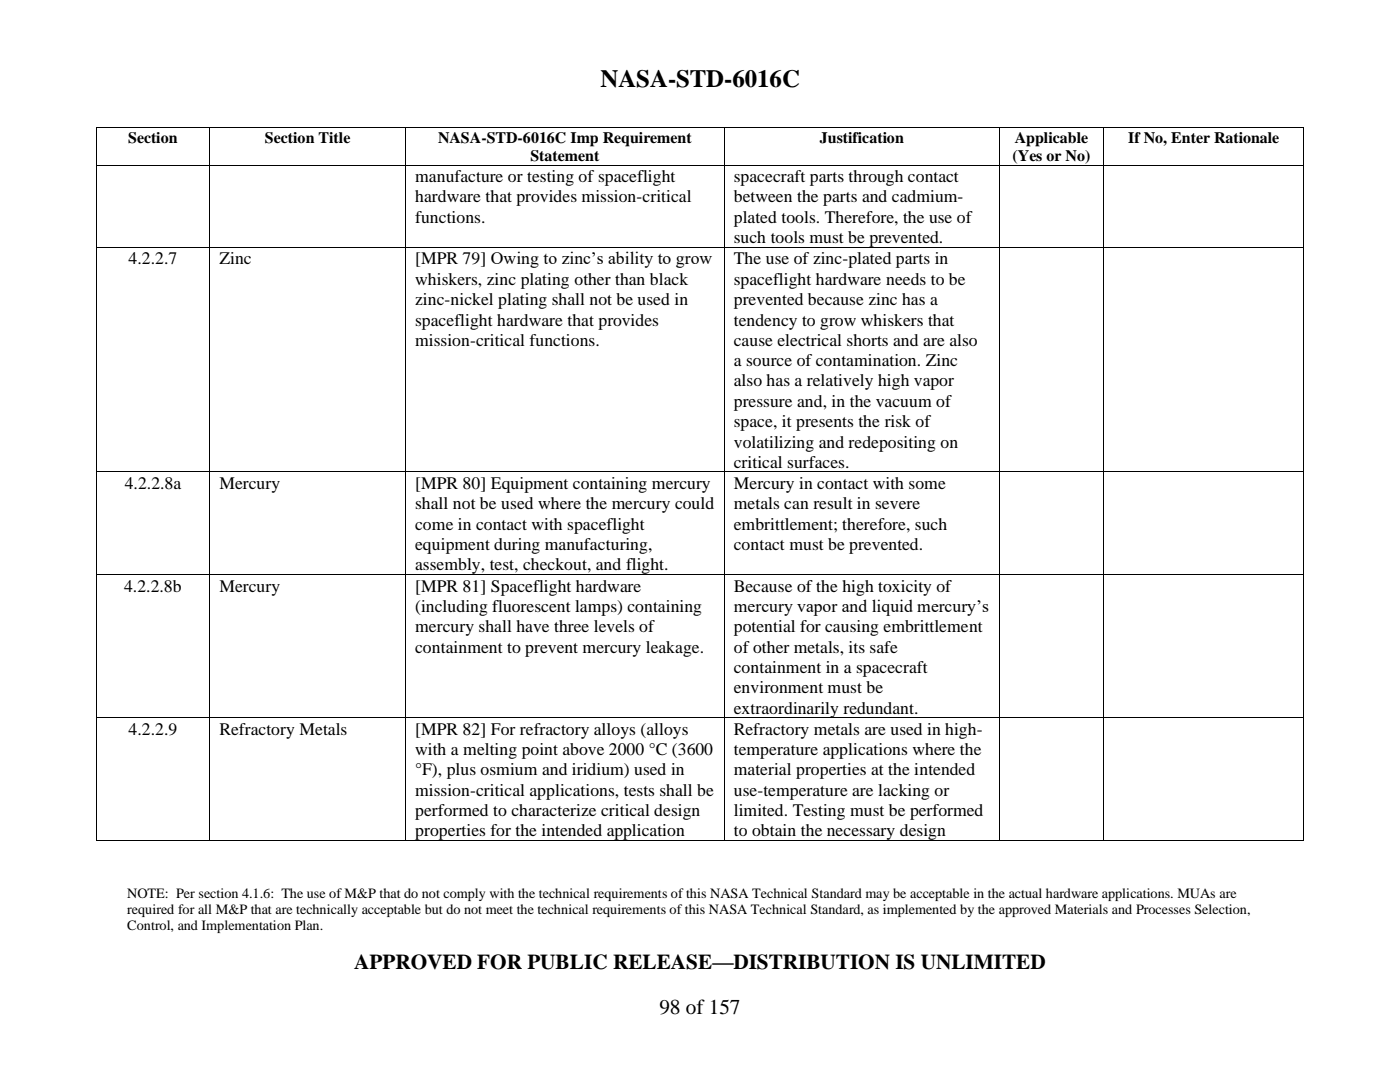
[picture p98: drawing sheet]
<svg xmlns="http://www.w3.org/2000/svg" width="279mm" height="216mm" viewBox="0 0 279 216" stroke-linecap="round" stroke-linejoin="round" font-family="sans-serif">
<defs><g id="words">
<text font-size="5" x="119.8" y="17.3">NASA-STD-6016C</text>
<g font-size="4.2">
<text x="70.7" y="193.4">APPROVED FOR PUBLIC RELEASE—DISTRIBUTION IS UNLIMITED</text>
<text x="131.6" y="202.3">98 of 157</text>
</g>
<g font-size="3.5">
<text x="82.9" y="36.4">manufacture or testing of spaceflight</text>
<text x="82.9" y="40.4">hardware that provides mission-critical</text>
<text x="146.4" y="36.4">spacecraft parts through contact</text>
<text x="146.4" y="40.4">between the parts and cadmium-</text>
<text x="82.9" y="44.5">functions.</text>
<text x="146.4" y="44.5">plated tools. Therefore, the use of</text>
<text x="25.7" y="52.8">4.2.2.7</text>
<text x="43.8" y="52.8">Zinc</text>
<text x="82.9" y="52.8">[MPR 79] Owing to zinc’s ability to grow</text>
<text x="146.4" y="48.5">such tools must be prevented.</text>
<text x="146.4" y="52.8">The use of zinc-plated parts in</text>
<text x="82.9" y="56.8">whiskers, zinc plating other than black</text>
<text x="146.4" y="56.8">spaceflight hardware needs to be</text>
<text x="82.9" y="60.9">zinc-nickel plating shall not be used in</text>
<text x="82.9" y="65">spaceflight hardware that provides</text>
<text x="146.4" y="60.9">prevented because zinc has a</text>
<text x="146.4" y="65">tendency to grow whiskers that</text>
<text x="82.9" y="69">mission-critical functions.</text>
<text x="146.4" y="69">cause electrical shorts and are also</text>
<text x="146.4" y="73">a source of contamination. Zinc</text>
<text x="146.4" y="77.1">also has a relatively high vapor</text>
<text x="146.4" y="81.2">pressure and, in the vacuum of</text>
<text x="146.4" y="85.2">space, it presents the risk of</text>
<text x="146.4" y="89.3">volatilizing and redepositing on</text>
<text x="146.4" y="93.3">critical surfaces.</text>
<text x="24.9" y="97.6">4.2.2.8a</text>
<text x="43.8" y="97.6">Mercury</text>
<text x="82.9" y="97.6">[MPR 80] Equipment containing mercury</text>
<text x="82.9" y="101.6">shall not be used where the mercury could</text>
<text x="146.4" y="97.6">Mercury in contact with some</text>
<text x="146.4" y="101.6">metals can result in severe</text>
<text x="82.9" y="105.7">come in contact with spaceflight</text>
<text x="146.4" y="105.7">embrittlement; therefore, such</text>
<text x="82.9" y="109.8">equipment during manufacturing,</text>
<text x="82.9" y="113.8">assembly, test, checkout, and flight.</text>
<text x="146.4" y="109.8">contact must be prevented.</text>
<text x="24.8" y="118.1">4.2.2.8b</text>
<text x="43.8" y="118.1">Mercury</text>
<text x="82.9" y="118.1">[MPR 81] Spaceflight hardware</text>
<text x="146.4" y="118.1">Because of the high toxicity of</text>
<text x="82.9" y="122.1">(including fluorescent lamps) containing</text>
<text x="146.4" y="122.1">mercury vapor and liquid mercury’s</text>
<text x="82.9" y="126.1">mercury shall have three levels of</text>
<text x="82.9" y="130.2">containment to prevent mercury leakage.</text>
<text x="146.4" y="126.1">potential for causing embrittlement</text>
<text x="146.4" y="130.2">of other metals, its safe</text>
<text x="146.4" y="134.3">containment in a spacecraft</text>
<text x="146.4" y="138.3">environment must be</text>
<text x="146.4" y="142.4">extraordinarily redundant.</text>
<text x="25.7" y="146.6">4.2.2.9</text>
<text x="43.8" y="146.6">Refractory Metals</text>
<text x="82.9" y="146.6">[MPR 82] For refractory alloys (alloys</text>
<text x="146.4" y="146.6">Refractory metals are used in high-</text>
<text x="82.9" y="150.7">with a melting point above 2000 °C (3600</text>
<text x="82.9" y="154.7">°F), plus osmium and iridium) used in</text>
<text x="146.4" y="150.7">temperature applications where the</text>
<text x="146.4" y="154.7">material properties at the intended</text>
<text x="82.9" y="158.8">mission-critical applications, tests shall be</text>
<text x="146.4" y="158.8">use-temperature are lacking or</text>
<text x="82.9" y="162.8">performed to characterize critical design</text>
<text x="82.9" y="166.9">properties for the intended application</text>
<text x="146.4" y="162.8">limited. Testing must be performed</text>
<text x="146.4" y="166.9">to obtain the necessary design</text>
</g>
<g font-size="3.2">
<text x="25.6" y="28.5">Section</text>
<text x="52.9" y="28.5">Section Title</text>
<text x="87.4" y="28.5">NASA-STD-6016C Imp Requirement</text>
<text x="163.6" y="28.5">Justification</text>
<text x="202.5" y="28.5">Applicable</text>
<text x="225.2" y="28.5">If No, Enter Rationale</text>
<text x="105.9" y="32.2">Statement</text>
<text x="202.1" y="32.2">(Yes or No)</text>
</g>
<g font-size="2.8">
<text x="25.4" y="179.1">NOTE: Per section 4.1.6: The use of M&amp;P that do not comply with the technical requirements of this NASA Technical Standard may be acceptable in the actual hardware applications. MUAs are</text>
<text x="25.4" y="182.4">required for all M&amp;P that are technically acceptable but do not meet the technical requirements of this NASA Technical Standard, as implemented by the approved Materials and Processes Selection,</text>
<text x="25.4" y="185.6">Control, and Implementation Plan.</text>
</g>
</g></defs>
<g fill="#000">
<path d="M19.1 25.4h.2v.2h-.2z" fill-rule="evenodd"/>
<path d="M19.1 25.4h.2v.2h-.2z" fill-rule="evenodd"/>
<path d="M19.1 32.9h.2v.2h-.2z" fill-rule="evenodd"/>
<path d="M41.8 25.4h.2v.2h-.2z" fill-rule="evenodd"/>
<path d="M41.8 32.9h.2v.2h-.2z" fill-rule="evenodd"/>
<path d="M80.9 25.4h.2v.2h-.2z" fill-rule="evenodd"/>
<path d="M80.9 32.9h.2v.2h-.2z" fill-rule="evenodd"/>
<path d="M144.5 25.4h.1v.2h-.1z" fill-rule="evenodd"/>
<path d="M144.5 32.9h.1v.2h-.1z" fill-rule="evenodd"/>
<path d="M199.3 25.4h.2v.2h-.2z" fill-rule="evenodd"/>
<path d="M199.3 32.9h.2v.2h-.2z" fill-rule="evenodd"/>
<path d="M220.2 25.4h.2v.2h-.2z" fill-rule="evenodd"/>
<path d="M220.2 32.9h.2v.2h-.2z" fill-rule="evenodd"/>
<path d="M260.1 25.4h.2v.2h-.2z" fill-rule="evenodd"/>
<path d="M260.1 25.4h.2v.2h-.2z" fill-rule="evenodd"/>
<path d="M260.1 32.9h.2v.2h-.2z" fill-rule="evenodd"/>
<path d="M19.1 49.3h.2v.2h-.2z" fill-rule="evenodd"/>
<path d="M41.8 49.3h.2v.2h-.2z" fill-rule="evenodd"/>
<path d="M80.9 49.3h.2v.2h-.2z" fill-rule="evenodd"/>
<path d="M144.5 49.3h.1v.2h-.1z" fill-rule="evenodd"/>
<path d="M199.3 49.3h.2v.2h-.2z" fill-rule="evenodd"/>
<path d="M220.2 49.3h.2v.2h-.2z" fill-rule="evenodd"/>
<path d="M260.1 49.3h.2v.2h-.2z" fill-rule="evenodd"/>
<path d="M19.1 94.1h.2v.2h-.2z" fill-rule="evenodd"/>
<path d="M41.8 94.1h.2v.2h-.2z" fill-rule="evenodd"/>
<path d="M80.9 94.1h.2v.2h-.2z" fill-rule="evenodd"/>
<path d="M144.5 94.1h.1v.2h-.1z" fill-rule="evenodd"/>
<path d="M199.3 94.1h.2v.2h-.2z" fill-rule="evenodd"/>
<path d="M220.2 94.1h.2v.2h-.2z" fill-rule="evenodd"/>
<path d="M260.1 94.1h.2v.2h-.2z" fill-rule="evenodd"/>
<path d="M19.1 114.6h.2v.1h-.2z" fill-rule="evenodd"/>
<path d="M41.8 114.6h.2v.1h-.2z" fill-rule="evenodd"/>
<path d="M80.9 114.6h.2v.1h-.2z" fill-rule="evenodd"/>
<path d="M144.5 114.6h.1v.1h-.1z" fill-rule="evenodd"/>
<path d="M199.3 114.6h.2v.1h-.2z" fill-rule="evenodd"/>
<path d="M220.2 114.6h.2v.1h-.2z" fill-rule="evenodd"/>
<path d="M260.1 114.6h.2v.1h-.2z" fill-rule="evenodd"/>
<path d="M19.1 143.2h.2v.1h-.2z" fill-rule="evenodd"/>
<path d="M41.8 143.2h.2v.1h-.2z" fill-rule="evenodd"/>
<path d="M80.9 143.2h.2v.1h-.2z" fill-rule="evenodd"/>
<path d="M144.5 143.2h.1v.1h-.1z" fill-rule="evenodd"/>
<path d="M199.3 143.2h.2v.1h-.2z" fill-rule="evenodd"/>
<path d="M220.2 143.2h.2v.1h-.2z" fill-rule="evenodd"/>
<path d="M260.1 143.2h.2v.1h-.2z" fill-rule="evenodd"/>
<path d="M19.1 167.7h.2v.1h-.2z" fill-rule="evenodd"/>
<path d="M19.1 167.7h.2v.1h-.2z" fill-rule="evenodd"/>
<path d="M41.8 167.7h.2v.1h-.2z" fill-rule="evenodd"/>
<path d="M80.9 167.7h.2v.1h-.2z" fill-rule="evenodd"/>
<path d="M144.5 167.7h.1v.1h-.1z" fill-rule="evenodd"/>
<path d="M199.3 167.7h.2v.1h-.2z" fill-rule="evenodd"/>
<path d="M220.2 167.7h.2v.1h-.2z" fill-rule="evenodd"/>
<path d="M260.1 167.7h.2v.1h-.2z" fill-rule="evenodd"/>
<path d="M260.1 167.7h.2v.1h-.2z" fill-rule="evenodd"/>
</g>
<g fill="none" stroke="#000" stroke-width=".2">
<path d="M19.2 25.6v7.3M19.2 33.1v16.2M19.3 25.5h22.5M19.3 33h22.5M41.9 25.6v7.3M41.9 33.1v16.2M42 25.5h38.9M42 33h38.9M81 25.6v7.3M81 33.1v16.2M81.1 25.5h63.4M81.1 33h63.4"/>
<path d="M144.5 25.6v7.3M144.5 33.1v16.2M144.6 25.5h54.7M144.6 33h54.7M199.4 25.6v7.3M199.4 33.1v16.2M199.5 25.5h20.7M199.5 33h20.7M220.3 25.6v7.3M220.3 33.1v16.2M220.4 25.5h39.7M220.4 33h39.7"/>
<path d="M260.2 25.6v7.3M260.2 33.1v16.2M19.2 49.5v44.6M19.3 49.4h22.5M41.9 49.5v44.6M42 49.4h38.9M81 49.5v44.6M81.1 49.4h63.4M144.5 49.5v44.6M144.6 49.4h54.7M199.4 49.5v44.6M199.5 49.4h20.7"/>
<path d="M220.3 49.5v44.6M220.4 49.4h39.7M260.2 49.5v44.6M19.2 94.3v20.3M19.3 94.2h22.5M41.9 94.3v20.3M42 94.2h38.9M81 94.3v20.3M81.1 94.2h63.4M144.5 94.3v20.3M144.6 94.2h54.7M199.4 94.3v20.3"/>
<path d="M199.5 94.2h20.7M220.3 94.3v20.3M220.4 94.2h39.7M260.2 94.3v20.3M19.2 114.8v28.4M19.3 114.7h22.5M41.9 114.8v28.4M42 114.7h38.9M81 114.8v28.4M81.1 114.7h63.4M144.5 114.8v28.4M144.6 114.7h54.7"/>
<path d="M199.4 114.8v28.4M199.5 114.7h20.7M220.3 114.8v28.4M220.4 114.7h39.7M260.2 114.8v28.4M19.2 143.3v24.4M19.3 143.2h22.5M41.9 143.3v24.4M42 143.2h38.9M81 143.3v24.4M81.1 143.2h63.4M144.5 143.3v24.4"/>
<path d="M144.6 143.2h54.7M199.4 143.3v24.4M199.5 143.2h20.7M220.3 143.3v24.4M220.4 143.2h39.7M260.2 143.3v24.4M19.3 167.8h22.5M42 167.8h38.9M81.1 167.8h63.4M144.6 167.8h54.7M199.5 167.8h20.7M220.4 167.8h39.7"/>
</g>
<use href="#words"/>
</svg>
